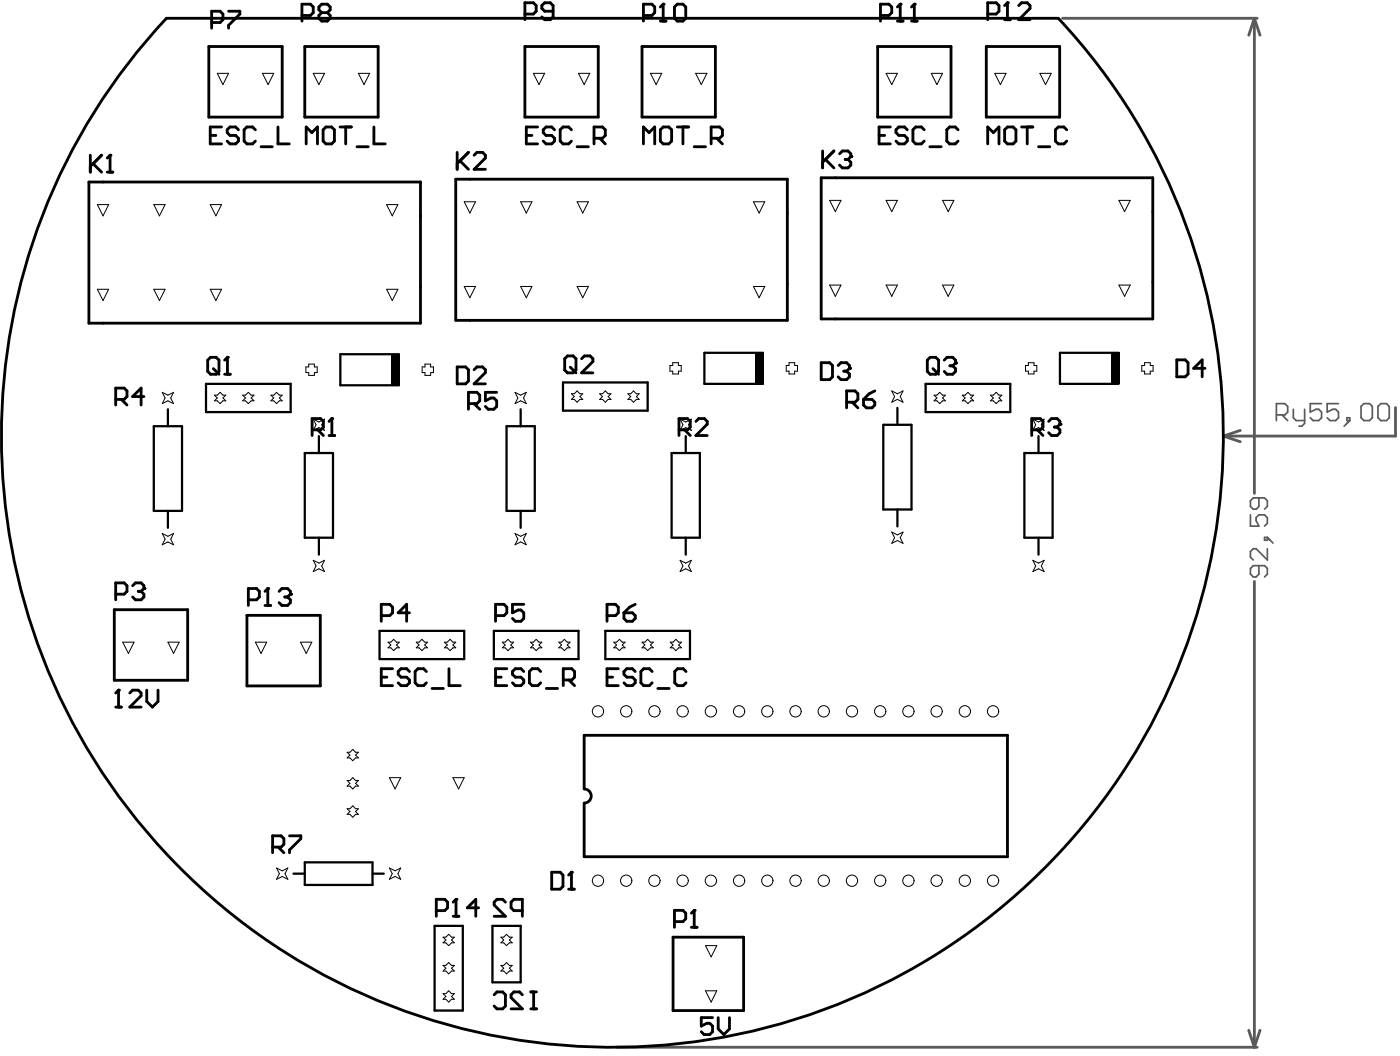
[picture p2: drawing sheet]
<svg xmlns="http://www.w3.org/2000/svg" width="209mm" height="158mm" viewBox="0 0 209 158" stroke-linecap="round" stroke-linejoin="round" font-family="sans-serif">
<path d="M158.8 2.7h29.1M187.4 2.7l.9 2.6M187.4 2.7l-.8 2.6M187.4 2.7v71M182.8 65.1l2.5 .9M185.3 64.3l-2.5 .8M208.5 60.9v4.2h-25.7M187.4 86.8v69.6M92.1 156.4h95.8M186.6 153.9l.8 2.5M188.3 153.9l-.9 2.5" fill="none" stroke="#5a5a5a" stroke-width=".42"/>
<g fill="none" stroke="#5a5a5a" stroke-width=".25">
<path d="M186.8 76.9v1.7h1.3l-.4-.9v-.4l.4-.4h.9l.4 .4v.8l-.4 .5M188.1 74.4v1.2l-.4 .4h-.4l-.5-.4v-.8l.5-.4h1.7l.4 .4v.8l-.4 .4M190.7 62h1.3l.4-.5v-.8l-.4-.4h-1.3v2.5M191.6 62l.8 .8M193.3 61.1v1.3l.4 .4h1.2M194.9 61.1v2.1l-.4 .4h-.4M197.5 60.3h-1.7v1.2l.8-.4h.5l.4 .4v.9l-.4 .4h-.9l-.4-.4M200 60.3h-1.7v1.2l.9-.4h.4l.4 .4v.9l-.4 .4h-.9l-.4-.4M201.3 62.4h.4v.4h-.4zM201.7 62.8l-.9 .8M203.4 60.7l.4-.4h.8l.5 .4v1.7l-.5 .4h-.8l-.4-.4zM205.9 60.7l.4-.4h.9l.4 .4v1.7l-.4 .4h-.9l-.4-.4z"/>
<path d="M188.1 84.5v1.2l-.4 .5h-.4l-.5-.5v-.8l.5-.4h1.7l.4 .4v.8l-.4 .5M189 80.3h.4v.4h-.4zM189.4 81.9v1.7l-1.7-1.7h-.4l-.5 .5v.8l.5 .4M189.4 80.3l.8 .8"/>
</g>
<g fill="none" stroke="#000" stroke-width=".15">
<path d="M32.5 11h1.7l-.9 1.6zM39.2 11h1.7l-.8 1.6zM46.8 11h1.7l-.8 1.6zM53.6 11h1.6l-.8 1.6zM79.7 11h1.7l-.9 1.6zM86.4 11h1.7l-.8 1.6zM97.2 11h1.7l-.9 1.6zM103.9 11h1.7l-.8 1.6zM132.4 11h1.7l-.8 1.6zM139.2 11h1.6l-.8 1.6zM148.6 11h1.7l-.8 1.6zM155.4 11h1.7l-.9 1.6z"/>
<path d="M14.5 30.6h1.7l-.8 1.6zM23 30.6h1.7l-.9 1.6zM31.4 30.6h1.7l-.8 1.6zM57.8 30.6h1.7l-.9 1.6zM69.4 30.1h1.7l-.9 1.7zM77.8 30.1h1.7l-.9 1.7zM86.2 30.1h1.7l-.8 1.7zM112.6 30.1h1.7l-.9 1.7zM124 29.9h1.7l-.9 1.7zM132.4 29.9h1.7l-.8 1.7zM140.8 29.9h1.7l-.8 1.7zM167.2 29.9h1.7l-.9 1.7z"/>
<path d="M14.5 43.2h1.7l-.8 1.7zM23 43.2h1.7l-.9 1.7zM24.2 58.6l.9 .4 .8-.4-.4 .8 .4 .9-.8-.4-.9 .4 .5-.9zM31.4 43.2h1.7l-.8 1.7zM32 59h.5l.4-.4 .4 .4h.4l-.4 .4 .4 .5h-.4l-.4 .4-.4-.4h-.5l.5-.5zM36.3 59h.4l.4-.4 .4 .4h.5l-.5 .4 .5 .5h-.5l-.4 .4-.4-.4h-.4l.4-.5zM40.5 59h.4l.4-.4 .4 .4h.5l-.5 .4 .5 .5h-.5l-.4 .4-.4-.4h-.4l.4-.5zM45.7 54.8h.4v-.4h.9v.4h.4v.8h-.4v.5h-.9v-.5h-.4zM57.8 43.2h1.7l-.9 1.7zM63.1 54.8h.4v-.4h.8v.4h.5v.8h-.5v.5h-.8v-.5h-.4zM69.4 42.8h1.7l-.9 1.7zM77 58.6l.8 .4 .8-.4-.4 .8 .4 .9-.8-.4-.8 .4 .4-.9z"/>
<path d="M77.8 42.8h1.7l-.9 1.7zM85.4 58.8h.4l.4-.4 .5 .4h.4l-.4 .4 .4 .4h-.4l-.5 .5-.4-.5h-.4l.4-.4zM86.2 42.8h1.7l-.8 1.7zM89.6 58.8h.4l.5-.4 .4 .4h.4l-.4 .4 .4 .4h-.4l-.4 .5-.5-.5h-.4l.4-.4zM93.8 58.8h.4l.5-.4 .4 .4h.4l-.4 .4 .4 .4h-.4l-.4 .5-.5-.5h-.4l.4-.4zM100.1 54.6h.4v-.4h.9v.4h.4v.8h-.4v.4h-.9v-.4h-.4zM112.6 42.8h1.7l-.9 1.7zM117.5 54.6h.4v-.4h.8v.4h.5v.8h-.5v.4h-.8v-.4h-.4zM124 42.6h1.7l-.9 1.7zM132.4 42.6h1.7l-.8 1.7zM133.3 58.4l.8 .4 .8-.4-.4 .8 .4 .9-.8-.5-.8 .5 .4-.9zM139.6 59h.4l.4-.4 .4 .4h.5l-.5 .4 .5 .5h-.5l-.4 .4-.4-.4h-.4l.4-.5z"/>
<path d="M140.8 42.6h1.7l-.8 1.7zM143.8 59h.4l.4-.4 .5 .4h.4l-.4 .4 .4 .5h-.4l-.5 .4-.4-.4h-.4l.4-.5zM148 59h.4l.5-.4 .4 .4h.4l-.4 .4 .4 .5h-.4l-.4 .4-.5-.4h-.4l.4-.5zM153.2 54.6h.5v-.4h.8v.4h.4v.8h-.4v.4h-.8v-.4h-.5zM167.2 42.6h1.7l-.9 1.7zM170.6 54.6h.4v-.4h.9v.4h.4v.8h-.4v.4h-.9v-.4h-.4zM24.2 79.7l.9 .4 .8-.4-.4 .8 .4 .9-.8-.5-.9 .5 .5-.9zM46.8 62.6l.9 .4 .8-.4-.4 .8 .4 .9-.8-.4-.9 .4 .4-.9zM77 79.7l.8 .4 .8-.4-.4 .8 .4 .9-.8-.5-.8 .5 .4-.9zM101.6 62.6l.9 .4 .8-.4-.4 .8 .4 .9-.8-.4-.9 .4 .4-.9zM133.3 79.5l.8 .4 .8-.4-.4 .8 .4 .8-.8-.4-.8 .4 .4-.8zM154.3 62.6l.9 .4 .8-.4-.4 .8 .4 .9-.8-.4-.9 .4 .5-.9z"/>
<path d="M18.3 95.9h1.7l-.8 1.7zM25.1 95.9h1.7l-.9 1.7zM38.2 95.9h1.6l-.8 1.7zM44.9 95.9h1.7l-.8 1.7zM46.8 83.7l.9 .4 .8-.4-.4 .8 .4 .9-.8-.5-.9 .5 .4-.9zM58 95.9h.4l.4-.4 .4 .4h.5l-.5 .4 .5 .4h-.5l-.4 .5-.4-.5h-.4l.4-.4zM62.2 95.9h.4l.4-.4 .5 .4h.4l-.4 .4 .4 .4h-.4l-.5 .5-.4-.5h-.4l.4-.4zM66.4 95.9h.4l.5-.4 .4 .4h.4l-.4 .4 .4 .4h-.4l-.4 .5-.5-.5h-.4l.4-.4zM75.1 95.9h.4l.4-.4 .4 .4h.4l-.4 .4 .4 .4h-.4l-.4 .5-.4-.5h-.4l.4-.4zM79.3 95.9h.4l.4-.4 .4 .4h.5l-.5 .4 .5 .4h-.5l-.4 .5-.4-.5h-.4l.4-.4zM83.5 95.9h.4l.4-.4 .5 .4h.4l-.4 .4 .4 .4h-.4l-.5 .5-.4-.5h-.4l.4-.4zM91.7 95.9h.4l.5-.4 .4 .4h.4l-.4 .4 .4 .4h-.4l-.4 .5-.5-.5h-.4l.4-.4z"/>
<path d="M95.9 95.9h.5l.4-.4 .4 .4h.4l-.4 .4 .4 .4h-.4l-.4 .5-.4-.5h-.5l.5-.4zM100.1 95.9h.5l.4-.4 .4 .4h.4l-.4 .4 .4 .4h-.4l-.4 .5-.4-.5h-.5l.5-.4zM101.6 83.7l.9 .4 .8-.4-.4 .8 .4 .9-.8-.5-.9 .5 .4-.9zM154.3 83.7l.9 .4 .8-.4-.4 .8 .4 .9-.8-.5-.9 .5 .5-.9zM51.9 116.6h.4l.4-.5 .4 .5h.5l-.5 .4 .5 .4h-.5l-.4 .4-.4-.4h-.4l.4-.4zM51.9 112.3h.4l.4-.4 .4 .4h.5l-.5 .5 .5 .4h-.5l-.4 .4-.4-.4h-.4l.4-.4zM58.2 116.1h1.7l-.9 1.7zM67.7 116.1h1.7l-.9 1.7zM41.3 129.6l.9 .4 .8-.4-.4 .9 .4 .8-.8-.4-.9 .4 .4-.8zM51.9 120.8h.4l.4-.5 .4 .5h.5l-.5 .4 .5 .4h-.5l-.4 .4-.4-.4h-.4l.4-.4zM58.2 129.6l.8 .4 .9-.4-.4 .9 .4 .8-.9-.4-.8 .4 .4-.8zM66.2 139.9h.4l.4-.4 .5 .4h.4l-.4 .5 .4 .4h-.4l-.5 .4-.4-.4h-.4l.4-.4z"/>
<path d="M74.8 139.9h.5l.4-.4 .4 .4h.4l-.4 .5 .4 .4h-.4l-.4 .4-.4-.4h-.5l.5-.4zM66.2 144.2h.4l.4-.5 .5 .5h.4l-.4 .4 .4 .4h-.4l-.5 .4-.4-.4h-.4l.4-.4zM66.2 148.4h.4l.4-.4 .5 .4h.4l-.4 .4 .4 .4h-.4l-.5 .4-.4-.4h-.4l.4-.4zM74.8 144.2h.5l.4-.5 .4 .5h.4l-.4 .4 .4 .4h-.4l-.4 .4-.4-.4h-.5l.5-.4zM105.4 141.2h1.7l-.8 1.7zM105.4 148h1.7l-.8 1.6z"/>
<circle cx="89.4" cy="106.2" r=".84"/>
<circle cx="93.6" cy="106.2" r=".84"/>
<circle cx="97.8" cy="106.2" r=".84"/>
<circle cx="102" cy="106.2" r=".84"/>
<circle cx="106.2" cy="106.2" r=".84"/>
<circle cx="110.4" cy="106.2" r=".84"/>
<circle cx="114.7" cy="106.2" r=".84"/>
<circle cx="118.9" cy="106.2" r=".84"/>
<circle cx="123.1" cy="106.2" r=".84"/>
<circle cx="127.3" cy="106.2" r=".84"/>
<circle cx="131.5" cy="106.2" r=".84"/>
<circle cx="135.7" cy="106.2" r=".84"/>
<circle cx="140" cy="106.2" r=".84"/>
<circle cx="144.2" cy="106.2" r=".84"/>
<circle cx="148.4" cy="106.2" r=".84"/>
<circle cx="89.4" cy="131.5" r=".84"/>
<circle cx="93.6" cy="131.5" r=".84"/>
<circle cx="97.8" cy="131.5" r=".84"/>
<circle cx="102" cy="131.5" r=".84"/>
<circle cx="106.2" cy="131.5" r=".84"/>
<circle cx="110.4" cy="131.5" r=".84"/>
<circle cx="114.7" cy="131.5" r=".84"/>
<circle cx="118.9" cy="131.5" r=".84"/>
<circle cx="123.1" cy="131.5" r=".84"/>
<circle cx="127.3" cy="131.5" r=".84"/>
<circle cx="131.5" cy="131.5" r=".84"/>
<circle cx="135.7" cy="131.5" r=".84"/>
<circle cx="140" cy="131.5" r=".84"/>
<circle cx="144.2" cy="131.5" r=".84"/>
<circle cx="148.4" cy="131.5" r=".84"/>
</g>
<g fill="none" stroke="#000" stroke-width=".42">
<path d="M24.9 2.7h133.2a91.3 91.3 0 0 1-2.8 127.7 91.3 91.3 0 0 1-127.6 0 91.3 91.3 0 0 1-2.8-127.7zM31.2 6.9h11v10.6h-11zM31.6 3.4h1.3l.4-.5v-.8l-.4-.4h-1.3v2.5M33.1 19h-1.7v2.5h1.7M34.2 1.7h1.6v.4l-1.6 1.7v.4M35.6 19.4l-.4-.4h-.8l-.5 .4v.4l.5 .4h.8l.4 .4v.5l-.4 .4h-.8l-.5-.4M38.2 19.4l-.5-.4h-.8l-.4 .4v1.7l.4 .4h.8l.5-.4M41.5 19v2.5h1.7M45.1 2.3h1.3l.4-.4v-.9l-.4-.4h-1.3v2.6M45.5 6.9h11v10.6h-11zM48.1 1.9l-.4-.4v-.5l.4-.4h.8l.4 .4v.5l-.4 .4M48.1 1.9l-.4 .4v.4l.4 .5h.8l.4-.5v-.4l-.4-.4"/>
<path d="M48.1 1.9h.8M48.3 19.4l.4-.4h.8l.5 .4v1.7l-.5 .4h-.8l-.4-.4zM50.8 19h1.7M51.7 19v2.5M55.9 19v2.5h1.7M78.4 2.1h1.3l.4-.4v-.9l-.4-.4h-1.3v2.5M78.4 6.9h11v10.6h-11zM80.3 19h-1.7v2.5h1.7M82.6 1.7h-1.2l-.4-.4v-.5l.4-.4h.8l.4 .4v1.7l-.4 .4h-.8l-.4-.4M82.9 19.4l-.5-.4h-.8l-.4 .4v.4l.4 .4h.8l.5 .4v.5l-.5 .4h-.8l-.4-.4M85.4 19.4l-.4-.4h-.9l-.4 .4v1.7l.4 .4h.9l.4-.4M95.9 6.9h11v10.6h-11z"/>
<path d="M96.1 2.3h1.3l.4-.4v-.9l-.4-.4h-1.3v2.6M98.7 3.2h.8M98.7 1l.4-.4v2.6M98.7 19.4l.4-.4h.8l.5 .4v1.7l-.5 .4h-.8l-.4-.4zM100.8 1l.4-.4h.8l.5 .4v1.7l-.5 .5h-.8l-.4-.5zM101.2 19h1.7M102 19v2.5M131.1 6.9h11v10.6h-11zM131.6 2.3h1.2l.5-.4v-.9l-.5-.4h-1.2v2.6M133 19h-1.6v2.5h1.6M134.1 3.2h.8M134.1 1l.4-.4v2.6"/>
<path d="M135.6 19.4l-.5-.4h-.8l-.4 .4v.4l.4 .4h.8l.5 .4v.5l-.5 .4h-.8l-.4-.4M136.2 3.2h.8M136.2 1l.4-.4v2.6M138.1 19.4l-.4-.4h-.9l-.4 .4v1.7l.4 .4h.9l.4-.4M143.2 19.4l-.5-.4h-.8l-.4 .4v1.7l.4 .4h.8l.5-.4M147.4 6.9h10.9v10.6h-10.9zM147.6 2.1h1.3l.4-.4v-.9l-.4-.4h-1.3v2.5M150.1 .8l.4-.4v2.5M150.1 19.4l.4-.4h.9l.4 .4v1.7l-.4 .4h-.9l-.4-.4zM150.1 2.9h.9M152.2 .8l.4-.4h.9l.4 .4v.5l-1.7 1.6h1.7M152.6 19h1.7"/>
<path d="M153.5 19v2.5M159.4 19.4l-.4-.4h-.9l-.4 .4v1.7l.4 .4h.9l.4-.4M13.3 27.2h49.5v21.1h-49.5zM13.5 23.2v2.5M13.9 24.4l1.3 1.3M15.2 23.2l-1.7 1.7M16 25.7h.9M16 23.6l.4-.4v2.5M31.4 20.2h.9M39 21.9h1.7M45.8 21.5v-2.5l.8 .8 .8-.8v2.5M53.3 21.9h1.7"/>
<path d="M68.1 26.8h49.5v21h-49.5zM68.3 22.8v2.5M68.7 24l1.3 1.3M70 22.8l-1.7 1.6M70.8 23.2l.5-.4h.8l.4 .4v.4l-1.7 1.7h1.7M78.6 20.2h.9M86.2 21.9h1.7M88.8 20.6h1.2l.5-.4v-.8l-.5-.4h-1.2v2.5M89.6 20.6l.9 .9M96.1 21.5v-2.5l.9 .8 .8-.8v2.5M103.7 21.9h1.7M106.3 20.6h1.2l.5-.4v-.8l-.5-.4h-1.2v2.5"/>
<path d="M107.1 20.6l.9 .9M122.7 26.5h49.6v21.1h-49.6zM122.9 22.5v2.6M123.3 23.8l1.3 1.3M124.6 22.5l-1.7 1.7M125.5 23l.4-.5h.8l.4 .5v.4l-.4 .4M126.3 23.8h.4M126.7 23.8l.4 .4v.5l-.4 .4h-.8l-.4-.4M131.4 20.2h.8M138.9 21.9h1.7M147.6 21.5v-2.5l.8 .8 .9-.8v2.5M155.2 21.9h1.7"/>
<path d="M17.3 59.6h1.3l.4-.4v-.8l-.4-.4h-1.3v2.5M18.1 59.6l.9 .9M21.5 59.2h-1.7l1.3-1.2v2.5M31 53.8l.5-.4h.8l.4 .4v1.7l-.4 .4h-.8l-.5-.4zM31.9 55l.8 .9M33.6 55.9h.8M33.6 53.8l.4-.4v2.5M68.3 54.8h1.3l.4 .4v1.7l-.4 .4h-1.3zM70.8 55.2l.5-.4h.8l.4 .4v.4l-1.7 1.7h1.7M74.2 58.6h-1.7v1.3l.9-.5h.4l.4 .5v.8l-.4 .4h-.8l-.5-.4M84.4 53.6l.4-.5h.8l.5 .5v1.7l-.5 .4h-.8l-.4-.4zM85.2 54.8l.9 .9"/>
<path d="M86.9 53.6l.4-.5h.9l.4 .5v.4l-1.7 1.7h1.7M122.7 54.2h1.3l.4 .4v1.7l-.4 .4h-1.3zM125.2 54.6l.5-.4h.8l.4 .4v.4l-.4 .4M126.1 55.4h.4M126.5 55.4l.4 .4v.5l-.4 .4h-.8l-.5-.4M129 59.6h1.3l.4 .5v.4l-.4 .4h-.8l-.5-.4zM130.7 58.4l-.8 .4-.9 .8M138.6 53.8l.4-.4h.8l.5 .4v1.7l-.5 .4h-.8l-.4-.4zM139.4 55l.9 .9M141.1 53.8l.4-.4h.9l.4 .4v.4l-.4 .4M141.9 54.6h.5M142.4 54.6l.4 .4v.5l-.4 .4h-.9l-.4-.4"/>
<path d="M175.8 53.7h1.3l.4 .5v1.6l-.4 .5h-1.3zM180.1 55h-1.7l1.2-1.3v2.6M46.6 64.2h1.3l.4-.4v-.9l-.4-.4h-1.3v2.5M47.5 64.2l.8 .8M49.2 62.9l.4-.4v2.5M49.2 65h.8M70 60.3h1.3l.4-.4v-.9l-.4-.4h-1.3v2.5M70.8 60.3l.9 .8M101.5 64.2h1.2l.4-.4v-.9l-.4-.4h-1.2v2.5M102.3 64.2l.8 .8M104 62.9l.4-.4h.9l.4 .4v.5l-1.7 1.6h1.7M126.5 60.1h1.3l.4-.5v-.8l-.4-.4h-1.3v2.5"/>
<path d="M127.3 60.1l.9 .8M154.2 64.2h1.2l.5-.4v-.9l-.5-.4h-1.2v2.5M155 64.2l.9 .8M156.7 62.9l.4-.4h.9l.4 .4v.5l-.4 .4M157.5 63.8h.5M158 63.8l.4 .4v.4l-.4 .4h-.9l-.4-.4M17.1 91h10.9v10.6h-10.9zM17.3 88.7h1.3l.4-.4v-.8l-.4-.5h-1.3v2.6M19.8 87.5l.4-.5h.9l.4 .5v.4l-.4 .4M20.7 88.3h.4M21.1 88.3l.4 .4v.4l-.4 .5h-.9l-.4-.5M36.9 91.9h11v10.5h-11z"/>
<path d="M37.1 89.6h1.2l.5-.5v-.8l-.5-.4h-1.2v2.5M39.6 88.3l.4-.4v2.5M39.6 90.4h.8M41.7 88.3l.4-.4h.9l.4 .4v.4l-.4 .4M42.5 89.1h.5M43 89.1l.4 .5v.4l-.4 .4h-.9l-.4-.4M57 91.9h1.2l.5-.4v-.8l-.5-.5h-1.2v2.6M58.7 99.9h-1.7v2.5h1.7M61.2 91.5h-1.7l1.3-1.3v2.6M67.1 99.9v2.5h1.7M74 91.9h1.3l.4-.4v-.8l-.4-.5h-1.3v2.6M75.7 99.9h-1.7v2.5h1.7"/>
<path d="M78.3 90.2h-1.7v1.3l.8-.4h.4l.5 .4v.9l-.5 .4h-.8l-.4-.4M90.7 91.9h1.3l.4-.4v-.8l-.4-.5h-1.3v2.6M92.4 99.9h-1.7v2.5h1.7M93.2 91.5h1.3l.4 .4v.5l-.4 .4h-.8l-.5-.4zM94.9 90.2l-.8 .5-.9 .8M17.3 105.6h.8M17.3 103.5l.4-.4v2.5M19.4 103.5l.4-.4h.9l.4 .4v.4l-1.7 1.7h1.7M21.9 103.1v1.6l.9 .9 .8-.9v-1.6M57 101.1h.8M61.2 100.3l-.4-.4h-.9l-.4 .4v.4l.4 .4h.9l.4 .4v.5l-.4 .4h-.9l-.4-.4M63.7 100.3l-.4-.4h-.8l-.5 .4v1.7l.5 .4h.8l.4-.4"/>
<path d="M64.6 102.8h1.6M74 101.1h.9M78.3 100.3l-.5-.4h-.8l-.4 .4v.4l.4 .4h.8l.5 .4v.5l-.5 .4h-.8l-.4-.4M80.8 100.3l-.4-.4h-.9l-.4 .4v1.7l.4 .4h.9l.4-.4M81.6 102.8h1.7M84.2 101.5h1.2l.5-.4v-.8l-.5-.4h-1.2v2.5M85 101.5l.9 .9M87.3 109.8h63.2v18.1h-63.2v-8a1.05 1.05 0 0 0 1-1 1.05 1.05 0 0 0-1-1.1zM90.7 101.1h.8M94.9 100.3l-.4-.4h-.8l-.5 .4v.4l.5 .4h.8l.4 .4v.5l-.4 .4h-.8l-.5-.4M97.5 100.3l-.5-.4h-.8l-.4 .4v1.7l.4 .4h.8l.5-.4M98.3 102.8h1.7"/>
<path d="M102.5 100.3l-.4-.4h-.9l-.4 .4v1.7l.4 .4h.9l.4-.4M40.7 126.5h1.3l.4-.4v-.9l-.4-.4h-1.3v2.5M41.6 126.5l.8 .8M43.3 124.8h1.7v.4l-1.7 1.7v.4M65.2 136h1.3l.4-.4v-.9l-.4-.4h-1.3v2.5M67.7 136.8h.9M67.7 134.7l.4-.4v2.5M71.5 135.6h-1.7l1.3-1.3v2.5M75.5 134.7l-.4-.4h-.8l-.5 .4v.4l1.7 1.7h-1.7M78.1 136h-1.3l-.4-.4v-.9l.4-.4h1.3v2.5M82.4 130.3h1.3l.4 .4v1.7l-.4 .4h-1.3zM85 132.8h.8"/>
<path d="M85 130.7l.4-.4v2.5M100.6 139.9h10.5v11h-10.5zM100.8 137.6h1.2l.5-.4v-.8l-.5-.5h-1.2v2.6M103.3 136.4l.4-.5v2.6M103.3 138.5h.9M73.8 148.5l.5-.4h.8l.4 .4v1.7l-.4 .5h-.8l-.5-.5M78.1 148.5l-.5-.4h-.8l-.4 .4v.5l1.7 1.7h-1.7M79.3 148.1h.9M79.3 150.7h.9M79.7 148.1v2.6M106.5 152h-1.7v1.2l.8-.4h.5l.4 .4v.9l-.4 .4h-.9l-.4-.4M107.3 152v1.6l.9 .9 .8-.9v-1.6"/>
</g>
<g fill="none" stroke="#000" stroke-width=".34">
<path d="M30.8 57.3h12.6v4.2h-12.6zM59.6 52.9h-8.7v4.6h8.7M84.1 57.1h12.7v4.2h-12.7zM114 52.7h-8.7v4.6h8.7M138.3 57.3h12.7v4.2h-12.7zM167.2 52.7h-8.8v4.6h8.8M23 63.6h4.2v12.7h-4.2zM25.1 61.1v2.5M25.1 76.3v2.5M45.5 67.7h4.3v12.6h-4.3zM47.7 65.1v2.6M75.7 63.6h4.2v12.7h-4.2z"/>
<path d="M77.8 61.1v2.5M77.8 76.3v2.5M100.4 67.7h4.2v12.6h-4.2zM102.5 65.1v2.6M132 63.4h4.2v12.7h-4.2zM134.1 60.9v2.5M134.1 76.1v2.5M153.1 67.7h4.2v12.6h-4.2zM155.2 65.1v2.6M47.7 80.3v2.5M56.7 94.2h12.7v4.2h-12.7zM73.8 94.2h12.6v4.2h-12.6z"/>
<path d="M90.5 94.2h12.6v4.2h-12.6zM102.5 80.3v2.5M155.2 80.3v2.5M43.9 130.5h1.6M45.5 128.8h10.2v3.3h-10.2zM55.7 130.5h1.6M64.9 138.3h4.3v12.6h-4.3zM73.6 138.3h4.2v8.4h-4.2z"/>
</g>
<g fill="#000">
<path d="M58.5 52.9h1.3v4.6h-1.3z" fill-rule="evenodd"/>
<path d="M112.9 52.7h1.3v4.6h-1.3z" fill-rule="evenodd"/>
<path d="M166 52.7h1.3v4.6h-1.3z" fill-rule="evenodd"/>
</g>
<g fill="#000">
<circle cx="99.1" cy=".6" r=".21"/>
<circle cx="134.5" cy=".6" r=".21"/>
<circle cx="136.6" cy=".6" r=".21"/>
<circle cx="150.5" cy=".4" r=".21"/>
<circle cx="16.4" cy="23.2" r=".21"/>
<circle cx="127.1" cy="23.4" r=".21"/>
<circle cx="34" cy="53.4" r=".21"/>
<circle cx="126.9" cy="55" r=".21"/>
<circle cx="142.8" cy="54.2" r=".21"/>
<circle cx="49.6" cy="62.5" r=".21"/>
<circle cx="158.4" cy="63.4" r=".21"/>
<circle cx="21.5" cy="87.9" r=".21"/>
<circle cx="40" cy="87.9" r=".21"/>
<circle cx="43.4" cy="88.7" r=".21"/>
<circle cx="17.7" cy="103.1" r=".21"/>
<circle cx="68.1" cy="134.3" r=".21"/>
<circle cx="85.4" cy="130.3" r=".21"/>
<circle cx="103.7" cy="135.9" r=".21"/>
</g>
</svg>
